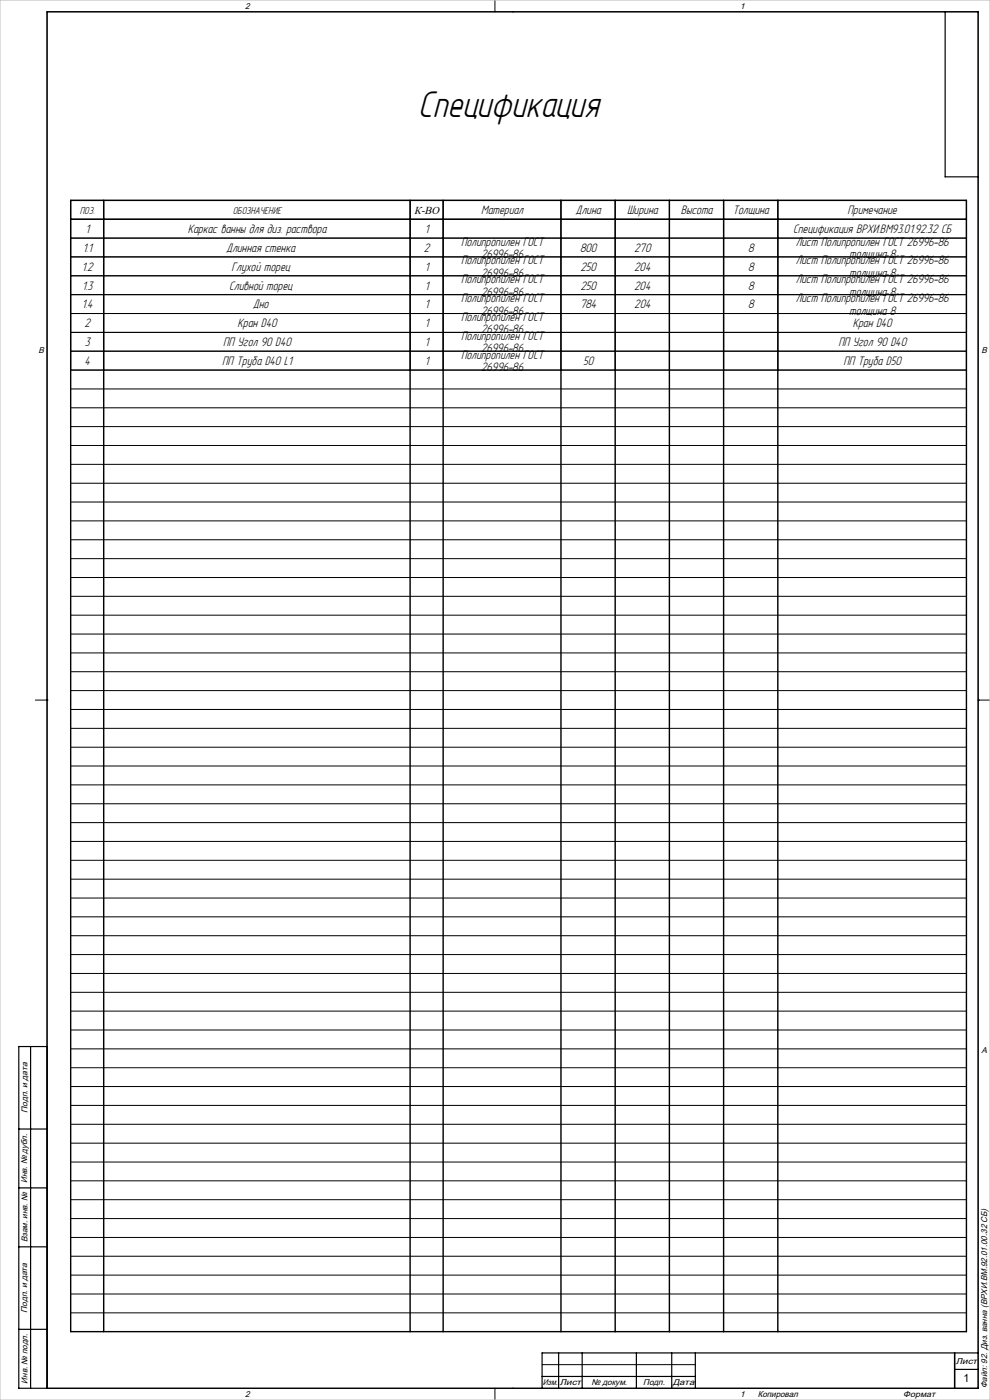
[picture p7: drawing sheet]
<svg xmlns="http://www.w3.org/2000/svg" width="420mm" height="594mm" viewBox="0 0 420 594" stroke-linecap="round" stroke-linejoin="round" font-family="sans-serif">
<defs><g id="words">
<text font-size="17.5" x="177.3" y="49.6">Спецификация</text>
<g font-size="5.8">
<text x="204.1" y="90.9">Материал</text>
<text x="244.2" y="90.9">Длина</text>
<text x="266" y="90.9">Ширина</text>
<text x="288.8" y="90.9">Высота</text>
<text x="310.9" y="90.9">Толщина</text>
<text x="359.6" y="90.9">Примечание</text>
<text x="36.2" y="98.9">1</text>
<text x="79.6" y="98.9">Каркас ванны для диз. раствора</text>
<text x="180.2" y="98.9">1</text>
<text x="336.4" y="98.9">Спецификация ВРХИ.ВМ93.01.92.32 СБ</text>
<text x="35.1" y="106.9">1.1</text>
<text x="95.9" y="106.9">Длинная стенка</text>
<text x="179.9" y="106.9">2</text>
<text x="195.6" y="104.2">Полипропилен ГОСТ</text>
<text x="246.1" y="106.8">800</text>
<text x="269.1" y="106.8">270</text>
<text x="317.4" y="106.8">8</text>
<text x="337.6" y="104.2">Лист Полипропилен ГОСТ 26996-86</text>
<text x="195.6" y="112.2">Полипропилен ГОСТ</text>
<text x="204.1" y="109.5">26996-86</text>
<text x="337.6" y="112.2">Лист Полипропилен ГОСТ 26996-86</text>
<text x="360.2" y="109.5">толщина 8</text>
<text x="34.7" y="114.8">1.2</text>
<text x="98.2" y="114.8">Глухой торец</text>
<text x="180.2" y="114.8">1</text>
<text x="204.1" y="117.5">26996-86</text>
<text x="246.2" y="114.8">250</text>
<text x="269.1" y="114.8">204</text>
<text x="317.4" y="114.8">8</text>
<text x="360.2" y="117.5">толщина 8</text>
<text x="34.8" y="122.8">1.3</text>
<text x="97.2" y="122.8">Сливной торец</text>
<text x="180.2" y="122.8">1</text>
<text x="195.6" y="120.2">Полипропилен ГОСТ</text>
<text x="204.1" y="125.5">26996-86</text>
<text x="246.2" y="122.8">250</text>
<text x="269.1" y="122.8">204</text>
<text x="317.4" y="122.8">8</text>
<text x="337.6" y="120.2">Лист Полипропилен ГОСТ 26996-86</text>
<text x="360.2" y="125.5">толщина 8</text>
<text x="34.7" y="130.8">1.4</text>
<text x="107.2" y="130.8">Дно</text>
<text x="180.3" y="130.8">1</text>
<text x="195.6" y="128.2">Полипропилен ГОСТ</text>
<text x="246.1" y="130.8">784</text>
<text x="269.1" y="130.8">204</text>
<text x="317.4" y="130.8">8</text>
<text x="337.6" y="128.2">Лист Полипропилен ГОСТ 26996-86</text>
<text x="195.6" y="136.2">Полипропилен ГОСТ</text>
<text x="204.1" y="133.4">26996-86</text>
<text x="360.2" y="133.4">толщина 8</text>
<text x="35.9" y="138.8">2</text>
<text x="100.8" y="138.8">Кран D40</text>
<text x="180.3" y="138.8">1</text>
<text x="204.1" y="141.4">26996-86</text>
<text x="361.8" y="138.8">Кран D40</text>
<text x="36" y="146.8">3</text>
<text x="94.7" y="146.8">ПП Угол 90 D40</text>
<text x="180.3" y="146.8">1</text>
<text x="195.6" y="144.2">Полипропилен ГОСТ</text>
<text x="204.1" y="149.4">26996-86</text>
<text x="355.7" y="146.8">ПП Угол 90 D40</text>
<text x="35.9" y="154.8">4</text>
<text x="94.3" y="154.8">ПП Труба D40 L1</text>
<text x="180.3" y="154.8">1</text>
<text x="195.6" y="152.2">Полипропилен ГОСТ</text>
<text x="247.4" y="154.8">50</text>
<text x="357.8" y="154.8">ПП Труба D50</text>
<text x="204.1" y="157.4">26996-86</text>
</g>
<text font-size="4.8" x="408.8" y="586.5">1</text>
<g font-size="4.7">
<text x="33.9" y="90.8">ПОЗ.</text>
<text x="98.8" y="90.8">ОБОЗНАЧЕНИЕ</text>
<text x="175.8" y="90.6">К-ВО</text>
</g>
<g font-size="3.6">
<text x="104" y="3.6">2</text>
<text x="314" y="3.6">1</text>
<text x="16.4" y="149.6">B</text>
<text x="416.4" y="149.6">B</text>
<text x="416.4" y="446.6">A</text>
<text x="11.6" y="472.1" transform="rotate(-90 11.6 472.1)">Подп. и дата</text>
<text x="11.6" y="502" transform="rotate(-90 11.6 502)">Инв. № дубл.</text>
<text x="11.6" y="527" transform="rotate(-90 11.6 527)">Взам. инв. №</text>
<text x="11.6" y="557.1" transform="rotate(-90 11.6 557.1)">Подп. и дата</text>
<text x="405.5" y="578.6">Лист</text>
<text x="11.6" y="587" transform="rotate(-90 11.6 587)">Инв. № подл.</text>
<text x="230.3" y="587.6">Изм.</text>
<text x="237.5" y="587.6">Лист</text>
<text x="250.9" y="587.6">№ докум.</text>
<text x="272.9" y="587.6">Подп.</text>
<text x="285.4" y="587.6">Дата</text>
<text x="104" y="592.6">2</text>
<text x="314" y="592.6">1</text>
<text x="321.5" y="592.6">Копировал</text>
<text x="383.2" y="592.6">Формат</text>
<text x="418.8" y="588.8" transform="rotate(-90 418.8 588.8)">Файл: 92. Диз. ванна (ВРХИ.ВМ.92.01.00.32 СБ)</text>
</g>
</g></defs>
<g fill="none" stroke="#000" stroke-width=".42">
<path d="M20 5h395v584h-395zM210 0v5M217.5 5h.1M30 85h380v72h-380zM30 93h380M44 85v72M174 85v72M188 85v72M238 85v72M261 85v72M284 85v72M307 85v72"/>
<path d="M330 85v72M30 101h380M30 109h380M30 117h380M30 125h380M30 133h380M30 141h380M30 149h380M30 165h380M30 173h380M30 181h380M30 189h380"/>
<path d="M30 197h380M30 205h380M30 213h380M30 221h380M30 229h380M30 237h380M30 245h380M30 253h380M30 261h380M30 269h380M30 277h380M15 297h5"/>
<path d="M20 297h.1M30 285h380M30 293h380M415 297h.1M415 297h5M30 301h380M30 309h380M30 317h380M30 325h380M30 333h380M30 341h380M30 349h380"/>
<path d="M30 357h380M30 365h380M30 373h380M30 381h380M30 389h380M30 397h380M30 405h380M30 413h380M30 421h380M30 429h380M30 437h380M30 445h380"/>
<path d="M30 453h380M30 461h380M30 469h380M30 477h380M30 485h380M30 493h380M30 501h380M30 509h380M30 517h380M30 525h380M30 533h380M30 541h380"/>
<path d="M30 549h380M30 557h380M230 579h65M210 589v5M217.5 589h.1"/>
</g>
<path d="M30 93h380M30 85h380v480h-380zM44 85v480M174 85v480M188 85v480M238 85v480M261 85v480M284 85v480M307 85v480M330 85v480M20 444v145M405 574v15" fill="none" stroke="#000" stroke-width=".6"/>
<g fill="none" stroke="#000" stroke-width=".5">
<path d="M401 5v70h14M13 444v145M20 444h-12v145h407v-584h-395v584M8 479h12M8 504h12M8 529h12M8 564h12M237 574v15M247 574v15M270 574v15M285 574v15M295 574v15"/>
<path d="M405 574v15M415 574h-185v15M230 584h65M405 581h10"/>
</g>
<path d="M0 0h420v594h-420z" fill="none" stroke="#c0c0c0" stroke-width=".42"/>
<use href="#words"/>
</svg>
